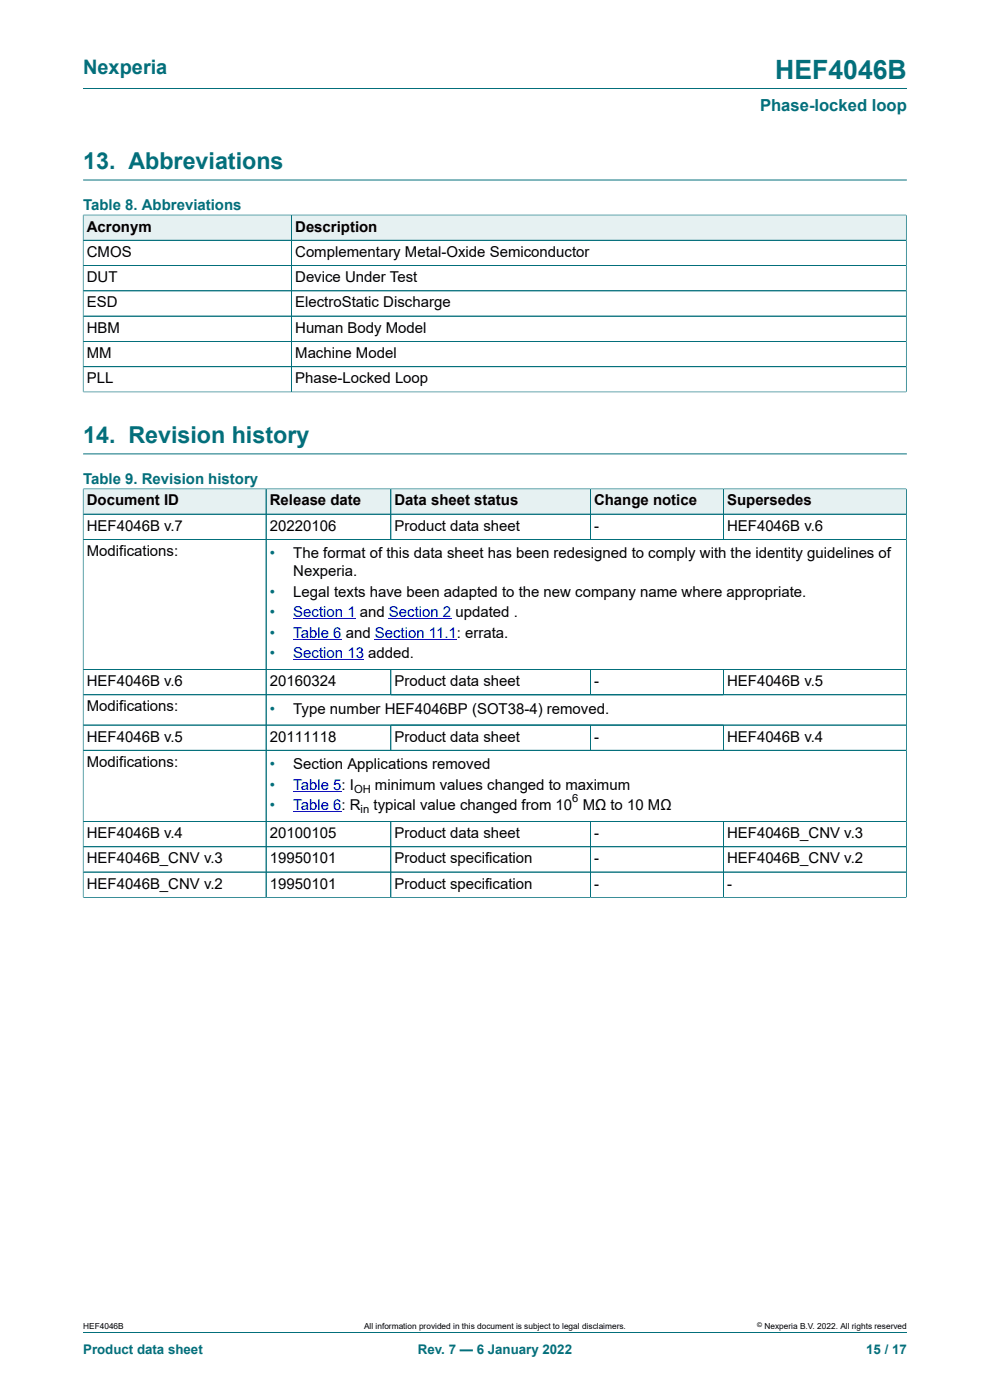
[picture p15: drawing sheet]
<svg xmlns="http://www.w3.org/2000/svg" width="210mm" height="297mm" viewBox="0 0 210 297" stroke-linecap="round" stroke-linejoin="round" font-family="sans-serif">
<defs><g id="words">
<text font-size="5.6" fill="#036f7b" x="164.5" y="16.8">HEF4046B</text>
<g font-size="4.9" fill="#036f7b">
<text x="17.6" y="35.9">13. Abbreviations</text>
<text x="17.6" y="94">14. Revision history</text>
</g>
<text font-size="4.2" fill="#036f7b" x="17.6" y="15.6">Nexperia</text>
<text font-size="3.5" fill="#036f7b" x="161.2" y="23.7">Phase-locked loop</text>
<g font-size="3.2" fill="#036f7b">
<text x="17.6" y="44.5">Table 8. Abbreviations</text>
<text x="17.6" y="102.6">Table 9. Revision history</text>
<text x="57.2" y="118.5">•</text>
<text x="57.2" y="126.6">•</text>
<text x="57.2" y="131">•</text>
<text x="57.2" y="135.3">•</text>
<text x="57.2" y="139.6">•</text>
<text x="57.2" y="151.4">•</text>
<text x="57.2" y="163.2">•</text>
<text x="57.2" y="167.5">•</text>
<text x="57.2" y="171.9">•</text>
</g>
<g font-size="3.2">
<text x="18.4" y="49.1">Acronym</text>
<text x="62.6" y="49.1">Description</text>
<text x="18.4" y="54.5">CMOS</text>
<text x="18.4" y="59.8">DUT</text>
<text x="62.6" y="54.5">Complementary Metal-Oxide Semiconductor</text>
<text x="62.6" y="59.8">Device Under Test</text>
<text x="18.4" y="65.2">ESD</text>
<text x="62.6" y="65.2">ElectroStatic Discharge</text>
<text x="18.4" y="70.6">HBM</text>
<text x="62.6" y="70.6">Human Body Model</text>
<text x="18.4" y="75.9">MM</text>
<text x="62.6" y="75.9">Machine Model</text>
<text x="18.4" y="81.3">PLL</text>
<text x="62.6" y="81.3">Phase-Locked Loop</text>
<text x="18.4" y="107.2">Document ID</text>
<text x="57.2" y="107.2">Release date</text>
<text x="83.7" y="107.2">Data sheet status</text>
<text x="126" y="107.2">Change notice</text>
<text x="154.2" y="107.2">Supersedes</text>
<text x="18.4" y="112.6">HEF4046B v.7</text>
<text x="57.2" y="112.6">20220106</text>
<text x="83.7" y="112.6">Product data sheet</text>
<text x="126" y="112.6">-</text>
<text x="154.2" y="112.6">HEF4046B v.6</text>
<text x="18.4" y="117.9">Modifications:</text>
<text x="62.2" y="118.5">The format of this data sheet has been redesigned to comply with the identity guidelines of</text>
<text x="62.2" y="122.3">Nexperia.</text>
<text x="62.2" y="126.6">Legal texts have been adapted to the new company name where appropriate.</text>
<text x="18.4" y="145.5">HEF4046B v.6</text>
<text x="57.2" y="145.5">20160324</text>
<text x="83.7" y="145.5">Product data sheet</text>
<text x="126" y="145.5">-</text>
<text x="154.2" y="145.5">HEF4046B v.5</text>
<text x="18.4" y="150.9">Modifications:</text>
<text x="62.2" y="151.4">Type number HEF4046BP (SOT38-4) removed.</text>
<text x="18.4" y="157.3">HEF4046B v.5</text>
<text x="57.2" y="157.3">20111118</text>
<text x="83.7" y="157.3">Product data sheet</text>
<text x="126" y="157.3">-</text>
<text x="154.2" y="157.3">HEF4046B v.4</text>
<text x="18.4" y="162.7">Modifications:</text>
<text x="62.2" y="163.2">Section Applications removed</text>
<text x="79.5" y="167.5">minimum values changed to maximum</text>
<text x="79.2" y="171.9">typical value changed from 10 MΩ to 10 MΩ</text>
<text x="18.4" y="177.8">HEF4046B v.4</text>
<text x="57.2" y="177.8">20100105</text>
<text x="83.7" y="177.8">Product data sheet</text>
<text x="126" y="177.8">-</text>
<text x="154.2" y="177.8">HEF4046B_CNV v.3</text>
<text x="18.4" y="183.1">HEF4046B_CNV v.3</text>
<text x="57.2" y="183.1">19950101</text>
<text x="83.7" y="183.1">Product specification</text>
<text x="126" y="183.1">-</text>
<text x="154.2" y="183.1">HEF4046B_CNV v.2</text>
<text x="18.4" y="188.5">HEF4046B_CNV v.2</text>
<text x="57.2" y="188.5">19950101</text>
<text x="83.7" y="188.5">Product specification</text>
<text x="126" y="188.5">-</text>
<text x="154.2" y="188.5">-</text>
</g>
<g font-size="3.2" fill="#00f">
<text x="62.2" y="131">Section 1 and Section 2 updated .</text>
<text x="62.2" y="135.3">Table 6 and Section 11.1: errata.</text>
<text x="62.2" y="139.6">Section 13 added.</text>
<text x="62.2" y="167.5">Table 5: I</text>
<text x="62.2" y="171.9">Table 6: R</text>
</g>
<g font-size="2.8" fill="#036f7b">
<text x="17.6" y="287.2">Product data sheet</text>
<text x="88.6" y="287.2">Rev. 7 — 6 January 2022</text>
<text x="183.7" y="287.2">15 / 17</text>
</g>
<g font-size="2.4">
<text x="75.1" y="168.2">OH</text>
<text x="76.5" y="172.5">in</text>
<text x="121.4" y="170.2">6</text>
</g>
<g font-size="1.8">
<text x="17.6" y="282">HEF4046B</text>
<text x="77.2" y="282">All information provided in this document is subject to legal disclaimers.</text>
<text x="162.2" y="282">Nexperia B.V. 2022. All rights reserved</text>
</g>
<text font-size="1.4" x="160.6" y="281.6">©</text>
</g></defs>
<path d="M17.6 18.8h174.8M17.6 38.2h174.8" fill="none" stroke="#036f7b" stroke-width=".21"/>
<path d="M17.7 45.7h44.1v5.2h-44.1z" fill="#e6f1f2"/>
<path d="M17.6 45.5v5.5h44.2v-5.4h-44.2" fill="none" stroke="#036f7b" stroke-width=".21"/>
<path d="M61.9 45.7h130.3v5.2h-130.3z" fill="#e6f1f2"/>
<path d="M17.6 56.3h174.6M17.6 51h174.6M17.6 45.7v37.5M17.7 45.6h174.6M61.8 45.6v37.5M192.2 45.5v37.7M17.6 61.7h174.6M17.6 67.1h174.6M17.6 77.8h174.6M192.2 72.4h-174.6M17.6 83.1h174.7M17.6 96.3h174.8" fill="none" stroke="#036f7b" stroke-width=".21"/>
<path d="M17.7 103.8h38.7v5.2h-38.7z" fill="#e6f1f2"/>
<path d="M17.6 103.6v5.5h38.8v-5.4h-38.8" fill="none" stroke="#036f7b" stroke-width=".21"/>
<path d="M56.5 103.8h26.3v5.2h-26.3z" fill="#e6f1f2"/>
<path d="M56.4 103.7h26.5v5.4h-26.5z" fill="none" stroke="#036f7b" stroke-width=".21"/>
<path d="M83 103.8h42.2v5.2h-42.2z" fill="#e6f1f2"/>
<path d="M82.9 103.7h42.3v5.4h-42.3z" fill="none" stroke="#036f7b" stroke-width=".21"/>
<path d="M125.3 103.8h28.1v5.2h-28.1z" fill="#e6f1f2"/>
<path d="M125.2 103.7h28.3v5.4h-28.3z" fill="none" stroke="#036f7b" stroke-width=".21"/>
<path d="M153.5 103.8h38.7v5.2h-38.7z" fill="#e6f1f2"/>
<path d="M17.6 114.4h174.7M56.4 109.1v32.9M82.9 109.1v5.3M125.2 109.1v5.3M192.3 103.6v38.4h-174.7v-32.9h174.7M192.3 103.7h-38.8v10.7" fill="none" stroke="#036f7b" stroke-width=".21"/>
<path d="M62.2 131.3h11.5" fill="none" stroke="#00f" stroke-width=".21"/>
<path d="M73.7 131.3h1.7z" fill="#00f"/>
<path d="M82.5 131.3h11.5" fill="none" stroke="#00f" stroke-width=".21"/>
<path d="M94 131.3h1.7z" fill="#00f"/>
<path d="M62.2 135.6h10.3M62.2 140h15M79.5 135.6h17.4M62.2 167.9h10.3M62.2 172.2h10.3" fill="none" stroke="#00f" stroke-width=".21"/>
<g fill="none" stroke="#036f7b" stroke-width=".21">
<path d="M17.6 103.8v86.6M17.7 109.1h174.5M17.7 114.4h174.5M17.7 103.7h174.5M56.4 103.8v86.6M82.9 103.8v10.6M125.2 103.8v10.6M153.5 103.8v10.6M192.3 103.8v86.6M17.6 142h174.7M17.6 153.8h174.7M82.9 142v5.4"/>
<path d="M82.9 153.8v5.4M125.2 142v5.4M125.2 153.8v5.4M153.5 142v5.4M153.5 153.8v5.4M192.3 147.4h-174.7M192.3 159.2h-174.7M17.6 174.3h174.7M82.9 174.3v16.1M125.2 174.3v16.1M153.5 174.3v16.1M192.3 179.6h-174.7"/>
<path d="M17.6 190.4h174.7M192.3 185h-174.7M17.6 282.6h174.8"/>
</g>
<use href="#words"/>
</svg>
